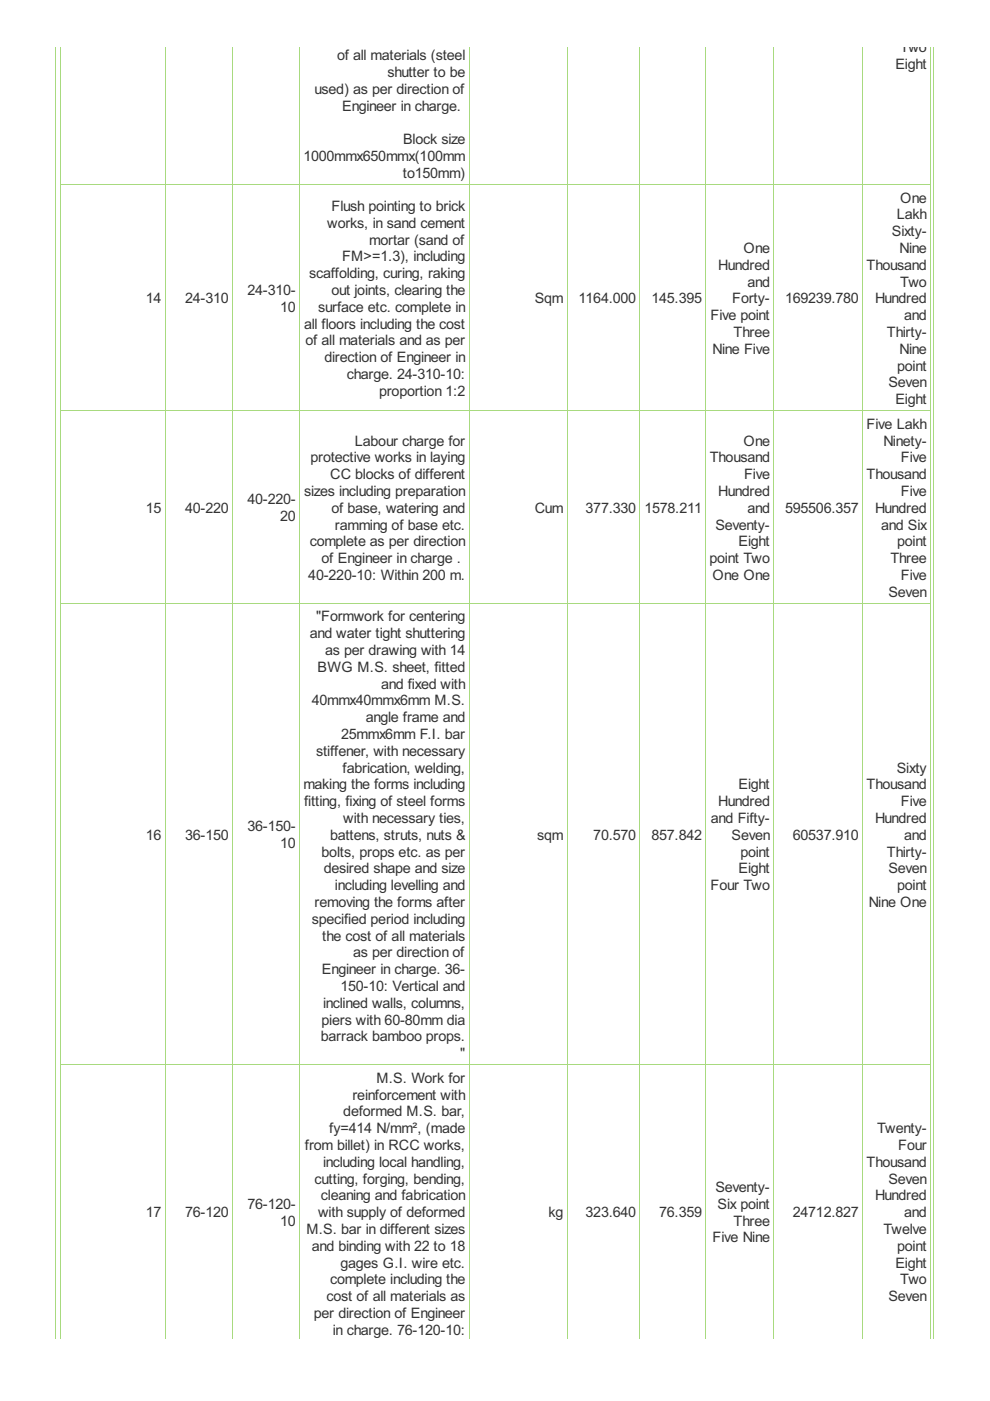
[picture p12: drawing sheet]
<svg xmlns="http://www.w3.org/2000/svg" width="210mm" height="297mm" viewBox="0 0 210 297" stroke-linecap="round" stroke-linejoin="round" font-family="sans-serif">
<defs><g id="words">
<g font-size="3.4" fill="#333">
<text x="190.9" y="11">Two</text>
<text x="71.5" y="12.8">of all materials (steel</text>
<text x="82.1" y="16.4">shutter to be</text>
<text x="189.8" y="14.6">Eight</text>
<text x="66.7" y="19.9">used) as per direction of</text>
<text x="72.5" y="23.5">Engineer in charge.</text>
<text x="64.3" y="34.2">1000mmx650mmx(100mm</text>
<text x="85.5" y="30.6">Block size</text>
<text x="85.4" y="37.8">to150mm)</text>
<text x="70.3" y="44.7">Flush pointing to brick</text>
<text x="190.1" y="46.5">Lakh</text>
<text x="190.9" y="42.9">One</text>
<text x="69.4" y="48.3">works, in sand cement</text>
<text x="78.3" y="51.9">mortar (sand of</text>
<text x="157.6" y="53.6">One</text>
<text x="189.1" y="50.1">Sixty-</text>
<text x="190.7" y="53.6">Nine</text>
<text x="65.5" y="59">scaffolding, curing, raking</text>
<text x="72.5" y="55.4">FM&gt;=1.3), including</text>
<text x="152.3" y="57.2">Hundred</text>
<text x="183.7" y="57.2">Thousand</text>
<text x="30.9" y="64.3">14</text>
<text x="39.2" y="64.3">24-310</text>
<text x="52.5" y="62.5">24-310-</text>
<text x="70.3" y="62.5">out joints, clearing the</text>
<text x="113.4" y="64.3">Sqm</text>
<text x="122.7" y="64.3">1164.000</text>
<text x="138.1" y="64.3">145.395</text>
<text x="155.2" y="64.3">Forty-</text>
<text x="158.5" y="60.8">and</text>
<text x="166.5" y="64.3">169239.780</text>
<text x="185.5" y="64.3">Hundred</text>
<text x="190.9" y="60.8">Two</text>
<text x="59.4" y="66.1">10</text>
<text x="64.5" y="69.7">all floors including the cost</text>
<text x="67.4" y="66.1">surface etc. complete in</text>
<text x="150.6" y="67.9">Five point</text>
<text x="155.5" y="71.5">Three</text>
<text x="188.1" y="71.5">Thirty-</text>
<text x="191.7" y="67.9">and</text>
<text x="64.8" y="73.2">of all materials and as per</text>
<text x="68.8" y="76.8">direction of Engineer in</text>
<text x="151.1" y="75">Nine Five</text>
<text x="190.7" y="75">Nine</text>
<text x="73.5" y="80.4">charge. 24-310-10:</text>
<text x="80.4" y="83.9">proportion 1:2</text>
<text x="188.3" y="82.1">Seven</text>
<text x="190.2" y="78.6">point</text>
<text x="189.8" y="85.7">Eight</text>
<text x="75.2" y="94.5">Labour charge for</text>
<text x="157.6" y="94.5">One</text>
<text x="183.7" y="90.9">Five Lakh</text>
<text x="187.3" y="94.5">Ninety-</text>
<text x="65.8" y="98">protective works in laying</text>
<text x="70" y="101.6">CC blocks of different</text>
<text x="150.5" y="98">Thousand</text>
<text x="157.8" y="101.6">Five</text>
<text x="183.7" y="101.6">Thousand</text>
<text x="191" y="98">Five</text>
<text x="52.5" y="106.9">40-220-</text>
<text x="64.5" y="105.2">sizes including preparation</text>
<text x="152.3" y="105.2">Hundred</text>
<text x="191" y="105.2">Five</text>
<text x="30.9" y="108.7">15</text>
<text x="39.2" y="108.7">40-220</text>
<text x="59.4" y="110.5">20</text>
<text x="70.3" y="108.7">of base, watering and</text>
<text x="71" y="112.3">ramming of base etc.</text>
<text x="113.4" y="108.7">Cum</text>
<text x="124.2" y="108.7">377.330</text>
<text x="136.6" y="108.7">1578.211</text>
<text x="151.7" y="112.3">Seventy-</text>
<text x="158.5" y="108.7">and</text>
<text x="166.5" y="108.7">595506.357</text>
<text x="185.5" y="108.7">Hundred</text>
<text x="186.8" y="112.3">and Six</text>
<text x="65.7" y="115.8">complete as per direction</text>
<text x="68.2" y="119.4">of Engineer in charge .</text>
<text x="150.4" y="119.4">point Two</text>
<text x="156.6" y="115.8">Eight</text>
<text x="188.8" y="119.4">Three</text>
<text x="190.2" y="115.8">point</text>
<text x="65.4" y="123">40-220-10: Within 200 m.</text>
<text x="151.1" y="123">One One</text>
<text x="191" y="123">Five</text>
<text x="67" y="131.7">&quot;Formwork for centering</text>
<text x="188.3" y="126.5">Seven</text>
<text x="65.7" y="135.3">and water tight shuttering</text>
<text x="67.3" y="142.4">BWG M.S. sheet, fitted</text>
<text x="68.9" y="138.9">as per drawing with 14</text>
<text x="66.1" y="149.5">40mmx40mmx6mm M.S.</text>
<text x="80.8" y="146">and fixed with</text>
<text x="77.5" y="153.1">angle frame and</text>
<text x="67" y="160.2">stiffener, with necessary</text>
<text x="72.3" y="156.7">25mmx6mm F.I. bar</text>
<text x="64.3" y="167.4">making the forms including</text>
<text x="72.6" y="163.8">fabrication, welding,</text>
<text x="156.6" y="167.4">Eight</text>
<text x="183.7" y="167.4">Thousand</text>
<text x="190.1" y="163.8">Sixty</text>
<text x="64.5" y="170.9">fitting, fixing of steel forms</text>
<text x="152.3" y="170.9">Hundred</text>
<text x="191" y="170.9">Five</text>
<text x="30.9" y="178.1">16</text>
<text x="39.2" y="178.1">36-150</text>
<text x="52.5" y="176.3">36-150-</text>
<text x="59.4" y="179.8">10</text>
<text x="70" y="178.1">battens, struts, nuts &amp;</text>
<text x="72.8" y="174.5">with necessary ties,</text>
<text x="113.9" y="178.1">sqm</text>
<text x="125.8" y="178.1">70.570</text>
<text x="138.1" y="178.1">857.842</text>
<text x="150.7" y="174.5">and Fifty-</text>
<text x="155.1" y="178.1">Seven</text>
<text x="168.1" y="178.1">60537.910</text>
<text x="185.5" y="174.5">Hundred</text>
<text x="191.7" y="178.1">and</text>
<text x="68.2" y="181.6">bolts, props etc. as per</text>
<text x="68.6" y="185.2">desired shape and size</text>
<text x="156.6" y="185.2">Eight</text>
<text x="157" y="181.6">point</text>
<text x="188.1" y="181.6">Thirty-</text>
<text x="188.3" y="185.2">Seven</text>
<text x="71" y="188.7">including levelling and</text>
<text x="150.6" y="188.7">Four Two</text>
<text x="190.2" y="188.7">point</text>
<text x="66.1" y="195.9">specified period including</text>
<text x="66.7" y="192.3">removing the forms after</text>
<text x="184.2" y="192.3">Nine One</text>
<text x="68.3" y="199.4">the cost of all materials</text>
<text x="74.9" y="203">as per direction of</text>
<text x="68.2" y="206.6">Engineer in charge. 36-</text>
<text x="68.5" y="213.7">inclined walls, columns,</text>
<text x="72.2" y="210.1">150-10: Vertical and</text>
<text x="68" y="220.8">barrack bamboo props.</text>
<text x="68.2" y="217.2">piers with 60-80mm dia</text>
<text x="97.6" y="224.4">&quot;</text>
<text x="74.7" y="233.1">reinforcement with</text>
<text x="79.8" y="229.6">M.S. Work for</text>
<text x="72.8" y="236.7">deformed M.S. bar,</text>
<text x="64.6" y="243.8">from billet) in RCC works,</text>
<text x="69.8" y="240.3">fy=414 N/mm², (made</text>
<text x="186" y="240.3">Twenty-</text>
<text x="190.4" y="243.8">Four</text>
<text x="66.7" y="250.9">cutting, forging, bending,</text>
<text x="68.5" y="247.4">including local handling,</text>
<text x="183.7" y="247.4">Thousand</text>
<text x="188.3" y="250.9">Seven</text>
<text x="52.5" y="256.3">76-120-</text>
<text x="68" y="254.5">cleaning and fabrication</text>
<text x="151.7" y="252.7">Seventy-</text>
<text x="152.1" y="256.3">Six point</text>
<text x="185.5" y="254.5">Hundred</text>
<text x="30.9" y="258.1">17</text>
<text x="39.2" y="258.1">76-120</text>
<text x="59.4" y="259.9">10</text>
<text x="65" y="261.6">M.S. bar in different sizes</text>
<text x="67.4" y="258.1">with supply of deformed</text>
<text x="116.3" y="258.1">kg</text>
<text x="124.2" y="258.1">323.640</text>
<text x="139.7" y="258.1">76.359</text>
<text x="151.1" y="263.4">Five Nine</text>
<text x="155.5" y="259.9">Three</text>
<text x="168.1" y="258.1">24712.827</text>
<text x="187.3" y="261.6">Twelve</text>
<text x="191.7" y="258.1">and</text>
<text x="66.1" y="265.2">and binding with 22 to 18</text>
<text x="72.2" y="268.8">gages G.I. wire etc.</text>
<text x="189.8" y="268.8">Eight</text>
<text x="190.2" y="265.2">point</text>
<text x="69.2" y="275.9">cost of all materials as</text>
<text x="70" y="272.3">complete including the</text>
<text x="188.3" y="275.9">Seven</text>
<text x="190.9" y="272.3">Two</text>
<text x="66.6" y="279.5">per direction of Engineer</text>
<text x="70.6" y="283">in charge. 76-120-10:</text>
</g>
</g></defs>
<g fill="none" stroke="#a8da7f" stroke-width=".21">
<path d="M11.8 9.9v273.9M12.7 9.9v273.9M35 9.9v273.9M49.3 9.9v273.9M63.5 9.9v273.9M99.4 9.9v273.9M120.2 9.9v273.9M135.7 9.9v273.9M149.6 9.9v273.9M164 9.9v273.9M182.9 9.9v273.9M197.3 9.9v273.9"/>
<path d="M198 9.9v273.9M12.7 39.2h184.7M12.7 87.1h184.7M12.7 127.9h184.7M12.7 225.8h184.7"/>
</g>
<use href="#words"/>
</svg>
